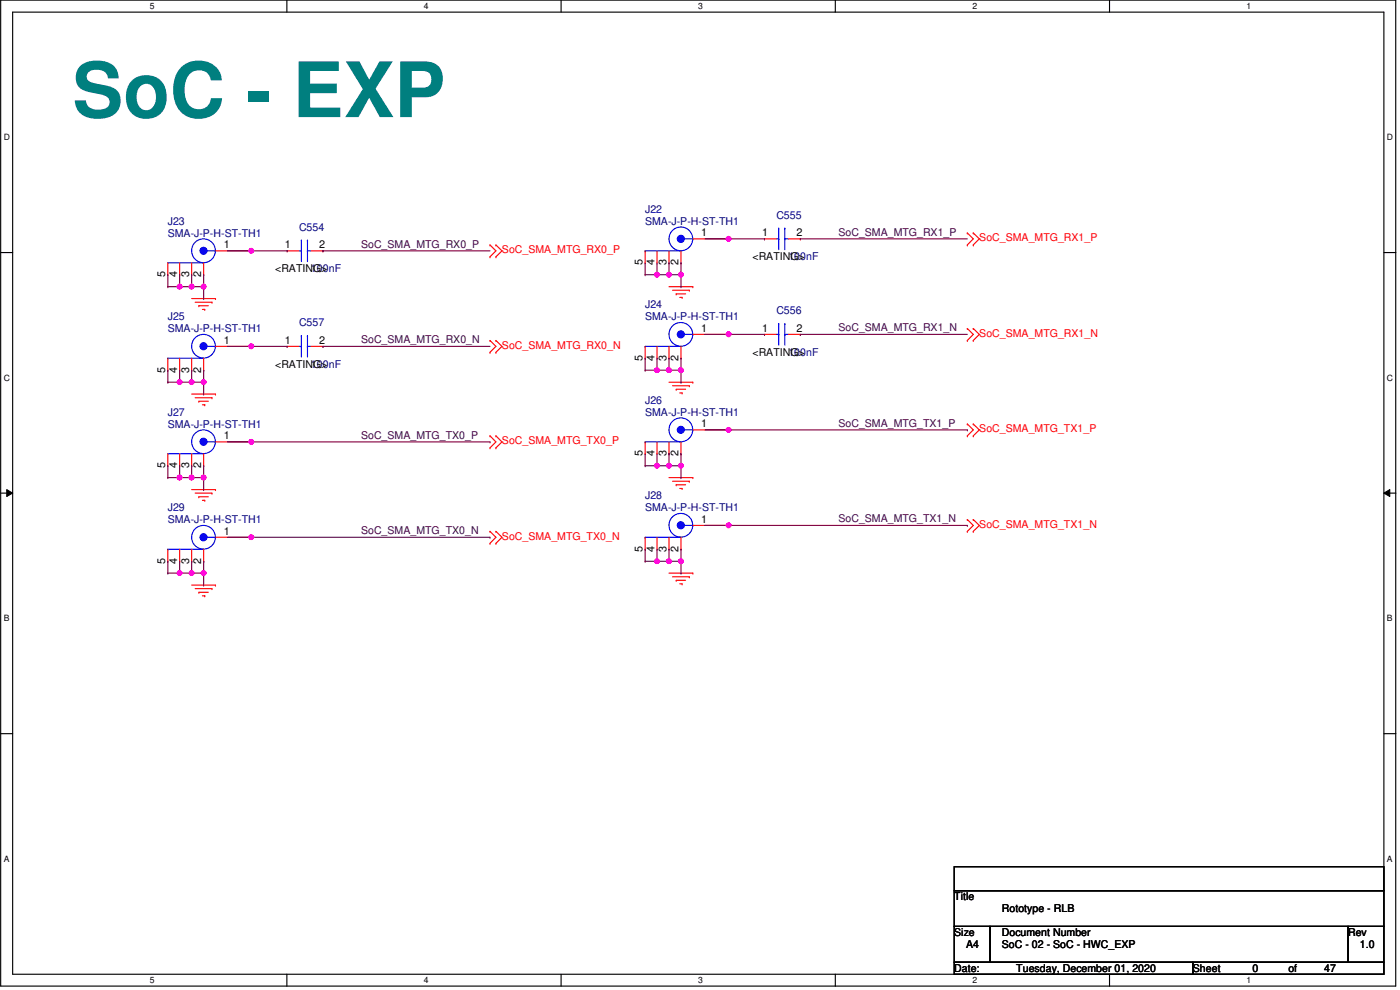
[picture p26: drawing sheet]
<svg xmlns="http://www.w3.org/2000/svg" width="420mm" height="297mm" viewBox="0 0 420 297" stroke-linecap="round" stroke-linejoin="round" font-family="sans-serif">
<defs><g id="words">
<text font-size="22.9" fill="#007f7f" x="21.7" y="35.1">SoC - EXP</text>
<g font-size="3.2" fill="#00007f">
<text x="193.6" y="63.8">J22</text>
<text x="233" y="65.6">C555</text>
<text x="50.4" y="67.4">J23</text>
<text x="50.4" y="71">SMA-J-P-H-ST-TH1</text>
<text x="89.7" y="69.2">C554</text>
<text x="193.6" y="67.4">SMA-J-P-H-ST-TH1</text>
<text x="93.3" y="81.7">100nF</text>
<text x="236.6" y="78.1">100nF</text>
<text x="193.6" y="92.5">J24</text>
<text x="233" y="94.3">C556</text>
<text x="50.4" y="96.1">J25</text>
<text x="50.4" y="99.7">SMA-J-P-H-ST-TH1</text>
<text x="89.7" y="97.8">C557</text>
<text x="193.6" y="96.1">SMA-J-P-H-ST-TH1</text>
<text x="236.6" y="106.8">100nF</text>
<text x="93.3" y="110.4">100nF</text>
<text x="50.4" y="124.7">J27</text>
<text x="193.6" y="121.1">J26</text>
<text x="193.6" y="124.7">SMA-J-P-H-ST-TH1</text>
<text x="50.4" y="128.3">SMA-J-P-H-ST-TH1</text>
<text x="193.6" y="149.8">J28</text>
<text x="50.4" y="153.4">J29</text>
<text x="193.6" y="153.4">SMA-J-P-H-ST-TH1</text>
<text x="50.4" y="156.9">SMA-J-P-H-ST-TH1</text>
</g>
<g font-size="3.2">
<text x="210.4" y="70.9">1</text>
<text x="228.7" y="70.9">1</text>
<text x="239.1" y="70.9">2</text>
<text x="67.2" y="74.5">1</text>
<text x="85.5" y="74.5">1</text>
<text x="95.8" y="74.5">2</text>
<text x="49.6" y="83.2" transform="rotate(-90 49.6 83.2)">5</text>
<text x="53.2" y="83.2" transform="rotate(-90 53.2 83.2)">4</text>
<text x="56.8" y="83.2" transform="rotate(-90 56.8 83.2)">3</text>
<text x="60.4" y="83.2" transform="rotate(-90 60.4 83.2)">2</text>
<text x="82.6" y="81.7">&lt;RATING&gt;</text>
<text x="192.9" y="79.6" transform="rotate(-90 192.9 79.6)">5</text>
<text x="196.4" y="79.6" transform="rotate(-90 196.4 79.6)">4</text>
<text x="200" y="79.6" transform="rotate(-90 200 79.6)">3</text>
<text x="203.6" y="79.6" transform="rotate(-90 203.6 79.6)">2</text>
<text x="225.8" y="78.1">&lt;RATING&gt;</text>
<text x="210.4" y="99.6">1</text>
<text x="228.7" y="99.6">1</text>
<text x="239.1" y="99.6">2</text>
<text x="67.2" y="103.2">1</text>
<text x="85.5" y="103.2">1</text>
<text x="95.8" y="103.2">2</text>
<text x="225.8" y="106.8">&lt;RATING&gt;</text>
<text x="49.6" y="111.8" transform="rotate(-90 49.6 111.8)">5</text>
<text x="53.2" y="111.8" transform="rotate(-90 53.2 111.8)">4</text>
<text x="56.8" y="111.8" transform="rotate(-90 56.8 111.8)">3</text>
<text x="60.4" y="111.8" transform="rotate(-90 60.4 111.8)">2</text>
<text x="82.6" y="110.4">&lt;RATING&gt;</text>
<text x="192.9" y="108.2" transform="rotate(-90 192.9 108.2)">5</text>
<text x="196.4" y="108.2" transform="rotate(-90 196.4 108.2)">4</text>
<text x="200" y="108.2" transform="rotate(-90 200 108.2)">3</text>
<text x="203.6" y="108.2" transform="rotate(-90 203.6 108.2)">2</text>
<text x="67.2" y="131.8">1</text>
<text x="210.4" y="128.2">1</text>
<text x="192.9" y="136.9" transform="rotate(-90 192.9 136.9)">5</text>
<text x="196.4" y="136.9" transform="rotate(-90 196.4 136.9)">4</text>
<text x="200" y="136.9" transform="rotate(-90 200 136.9)">3</text>
<text x="203.6" y="136.9" transform="rotate(-90 203.6 136.9)">2</text>
<text x="49.6" y="140.5" transform="rotate(-90 49.6 140.5)">5</text>
<text x="53.2" y="140.5" transform="rotate(-90 53.2 140.5)">4</text>
<text x="56.8" y="140.5" transform="rotate(-90 56.8 140.5)">3</text>
<text x="60.4" y="140.5" transform="rotate(-90 60.4 140.5)">2</text>
<text x="67.2" y="160.4">1</text>
<text x="210.4" y="156.9">1</text>
<text x="192.9" y="165.5" transform="rotate(-90 192.9 165.5)">5</text>
<text x="196.4" y="165.5" transform="rotate(-90 196.4 165.5)">4</text>
<text x="200" y="165.5" transform="rotate(-90 200 165.5)">3</text>
<text x="203.6" y="165.5" transform="rotate(-90 203.6 165.5)">2</text>
<text x="49.6" y="169.1" transform="rotate(-90 49.6 169.1)">5</text>
<text x="53.2" y="169.1" transform="rotate(-90 53.2 169.1)">4</text>
<text x="56.8" y="169.1" transform="rotate(-90 56.8 169.1)">3</text>
<text x="60.4" y="169.1" transform="rotate(-90 60.4 169.1)">2</text>
<text x="286.4" y="270.1">Title</text>
<text x="300.7" y="273.7">Rototype - RLB</text>
<text x="286.4" y="280.8">Size</text>
<text x="300.7" y="280.8">Document Number</text>
<text x="404.6" y="280.8">Rev</text>
<text x="290" y="284.4">A4</text>
<text x="300.7" y="284.4">SoC - 02 - SoC - HWC_EXP</text>
<text x="408.1" y="284.4">1.0</text>
<text x="286.4" y="291.6">Date:</text>
<text x="305" y="291.6">Tuesday, December 01, 2020</text>
<text x="358" y="291.6">Sheet</text>
<text x="375.9" y="291.6">0</text>
<text x="386.7" y="291.6">of</text>
<text x="397.4" y="291.6">47</text>
</g>
<g font-size="3.2" fill="#400040">
<text x="251.6" y="70.7">SoC_SMA_MTG_RX1_P</text>
<text x="108.4" y="74.3">SoC_SMA_MTG_RX0_P</text>
<text x="251.6" y="99.4">SoC_SMA_MTG_RX1_N</text>
<text x="108.4" y="103">SoC_SMA_MTG_RX0_N</text>
<text x="108.4" y="131.7">SoC_SMA_MTG_TX0_P</text>
<text x="251.6" y="128.1">SoC_SMA_MTG_TX1_P</text>
<text x="108.4" y="160.3">SoC_SMA_MTG_TX0_N</text>
<text x="251.6" y="156.7">SoC_SMA_MTG_TX1_N</text>
</g>
<g font-size="3.2" fill="#f00">
<text x="150.7" y="76">SoC_SMA_MTG_RX0_P</text>
<text x="293.9" y="72.4">SoC_SMA_MTG_RX1_P</text>
<text x="293.9" y="101">SoC_SMA_MTG_RX1_N</text>
<text x="150.7" y="104.6">SoC_SMA_MTG_RX0_N</text>
<text x="293.9" y="129.7">SoC_SMA_MTG_TX1_P</text>
<text x="150.7" y="133.3">SoC_SMA_MTG_TX0_P</text>
<text x="150.7" y="162">SoC_SMA_MTG_TX0_N</text>
<text x="293.9" y="158.4">SoC_SMA_MTG_TX1_N</text>
</g>
<g font-size="2.6">
<text x="44.9" y="2.8">5</text>
<text x="127.2" y="2.8">4</text>
<text x="209.5" y="2.8">3</text>
<text x="291.8" y="2.8">2</text>
<text x="374.1" y="2.8">1</text>
<text x="1.1" y="42">D</text>
<text x="416.3" y="42">D</text>
<text x="1.1" y="114.2">C</text>
<text x="416.3" y="114.2">C</text>
<text x="1.1" y="186.4">B</text>
<text x="416.3" y="186.4">B</text>
<text x="1.1" y="258.5">A</text>
<text x="416.3" y="258.5">A</text>
<text x="44.9" y="295">5</text>
<text x="127.2" y="295">4</text>
<text x="209.5" y="295">3</text>
<text x="291.8" y="295">2</text>
<text x="374.1" y="295">1</text>
</g>
</g></defs>
<path d="M.2 0h418.7v295.9h-418.7zM3.8 3.6h411.5v288.7h-411.5z" fill="none" stroke="#000" stroke-width=".34"/>
<g fill="#fff">
<path d="M44.9 .4h1.5v2.9h-1.5z"/>
<path d="M44.9 292.7h1.5v2.9h-1.5z"/>
</g>
<path d="M86.1 0v3.6M86.1 292.3v3.6" fill="none" stroke="#000" stroke-width=".34"/>
<g fill="#fff">
<path d="M127.2 .4h1.5v2.9h-1.5z"/>
<path d="M127.2 292.7h1.5v2.9h-1.5z"/>
</g>
<path d="M168.4 0v3.6M168.4 292.3v3.6" fill="none" stroke="#000" stroke-width=".34"/>
<g fill="#fff">
<path d="M209.5 .4h1.5v2.9h-1.5z"/>
<path d="M209.5 292.7h1.5v2.9h-1.5z"/>
</g>
<path d="M250.7 0v3.6M250.7 292.3v3.6" fill="none" stroke="#000" stroke-width=".34"/>
<g fill="#fff">
<path d="M291.8 .4h1.5v2.9h-1.5z"/>
<path d="M291.8 292.7h1.5v2.9h-1.5z"/>
</g>
<path d="M333 0v3.6M333 292.3v3.6" fill="none" stroke="#000" stroke-width=".34"/>
<g fill="#fff">
<path d="M374.1 .4h1.5v2.9h-1.5z"/>
<path d="M374.1 292.7h1.5v2.9h-1.5z"/>
<path d="M1.1 39.7h1.9v2.9h-1.9z"/>
<path d="M416.3 39.7h1.8v2.9h-1.8z"/>
<path d="M1.1 111.8h1.9v2.9h-1.9z"/>
<path d="M416.3 111.8h1.8v2.9h-1.8z"/>
</g>
<path d="M.2 75.8h3.6M415.3 75.8h3.6" fill="none" stroke="#000" stroke-width=".34"/>
<g fill="#fff">
<path d="M1.1 184h1.8v2.9h-1.8z"/>
<path d="M416.3 184h1.7v2.9h-1.7z"/>
</g>
<path d="M.2 148h3.6M415.3 148h3.6" fill="none" stroke="#000" stroke-width=".34"/>
<path d="M2 146.9l1.8 1.1-1.8 1zM415.3 148l1.8-1.1v2.1z" fill="#000"/>
<path d="M2 146.9l1.8 1.1-1.8 1zM415.3 148l1.8-1.1v2.1z" fill="none" stroke="#000" stroke-width=".3"/>
<g fill="#fff">
<path d="M1.1 256.2h1.8v2.9h-1.8z"/>
<path d="M416.3 256.2h1.7v2.9h-1.7z"/>
</g>
<path d="M.2 220.1h3.6M415.3 220.1h3.6" fill="none" stroke="#000" stroke-width=".34"/>
<path d="M200.8 86h7.1" fill="none" stroke="#f00" stroke-width=".34"/>
<circle cx="207.9" cy="86" r=".17" fill="#f00"/>
<path d="M201.8 87.1h5.1" fill="none" stroke="#f00" stroke-width=".34"/>
<circle cx="206.9" cy="87.1" r=".17" fill="#f00"/>
<path d="M202.9 88.2h2.9" fill="none" stroke="#f00" stroke-width=".34"/>
<circle cx="202.9" cy="88.2" r=".17" fill="#f00"/>
<path d="M204 89.2h.7" fill="none" stroke="#f00" stroke-width=".34"/>
<circle cx="204.7" cy="89.2" r=".17" fill="#f00"/>
<path d="M57.5 89.6h7.2" fill="none" stroke="#f00" stroke-width=".34"/>
<circle cx="64.7" cy="89.6" r=".17" fill="#f00"/>
<path d="M58.6 90.7h5" fill="none" stroke="#f00" stroke-width=".34"/>
<circle cx="63.6" cy="90.7" r=".17" fill="#f00"/>
<path d="M59.7 91.7h2.8" fill="none" stroke="#f00" stroke-width=".34"/>
<circle cx="59.7" cy="91.7" r=".17" fill="#f00"/>
<path d="M60.7 92.8h.8" fill="none" stroke="#f00" stroke-width=".34"/>
<circle cx="61.5" cy="92.8" r=".17" fill="#f00"/>
<path d="M57.5 118.2h7.2" fill="none" stroke="#f00" stroke-width=".34"/>
<circle cx="64.7" cy="118.2" r=".17" fill="#f00"/>
<path d="M58.6 119.3h5" fill="none" stroke="#f00" stroke-width=".34"/>
<circle cx="63.6" cy="119.3" r=".17" fill="#f00"/>
<path d="M59.7 120.4h2.8" fill="none" stroke="#f00" stroke-width=".34"/>
<circle cx="59.7" cy="120.4" r=".17" fill="#f00"/>
<path d="M60.7 121.5h.8" fill="none" stroke="#f00" stroke-width=".34"/>
<circle cx="61.5" cy="121.5" r=".17" fill="#f00"/>
<path d="M200.8 114.7h7.1" fill="none" stroke="#f00" stroke-width=".34"/>
<circle cx="207.9" cy="114.7" r=".17" fill="#f00"/>
<path d="M201.8 115.7h5.1" fill="none" stroke="#f00" stroke-width=".34"/>
<circle cx="206.9" cy="115.7" r=".17" fill="#f00"/>
<path d="M202.9 116.8h2.9" fill="none" stroke="#f00" stroke-width=".34"/>
<circle cx="202.9" cy="116.8" r=".17" fill="#f00"/>
<path d="M204 117.9h.7" fill="none" stroke="#f00" stroke-width=".34"/>
<circle cx="204.7" cy="117.9" r=".17" fill="#f00"/>
<path d="M200.8 143.3h7.1" fill="none" stroke="#f00" stroke-width=".34"/>
<circle cx="207.9" cy="143.3" r=".17" fill="#f00"/>
<path d="M201.8 144.4h5.1" fill="none" stroke="#f00" stroke-width=".34"/>
<circle cx="206.9" cy="144.4" r=".17" fill="#f00"/>
<path d="M202.9 145.5h2.9" fill="none" stroke="#f00" stroke-width=".34"/>
<circle cx="202.9" cy="145.5" r=".17" fill="#f00"/>
<path d="M204 146.6h.7" fill="none" stroke="#f00" stroke-width=".34"/>
<circle cx="204.7" cy="146.6" r=".17" fill="#f00"/>
<path d="M57.5 146.9h7.2" fill="none" stroke="#f00" stroke-width=".34"/>
<circle cx="64.7" cy="146.9" r=".17" fill="#f00"/>
<path d="M58.6 148h5" fill="none" stroke="#f00" stroke-width=".34"/>
<circle cx="63.6" cy="148" r=".17" fill="#f00"/>
<path d="M59.7 149.1h2.8" fill="none" stroke="#f00" stroke-width=".34"/>
<circle cx="59.7" cy="149.1" r=".17" fill="#f00"/>
<path d="M60.7 150.1h.8" fill="none" stroke="#f00" stroke-width=".34"/>
<circle cx="61.5" cy="150.1" r=".17" fill="#f00"/>
<path d="M57.5 175.6h7.2" fill="none" stroke="#f00" stroke-width=".34"/>
<circle cx="64.7" cy="175.6" r=".17" fill="#f00"/>
<path d="M58.6 176.6h5" fill="none" stroke="#f00" stroke-width=".34"/>
<circle cx="63.6" cy="176.6" r=".17" fill="#f00"/>
<path d="M59.7 177.7h2.8" fill="none" stroke="#f00" stroke-width=".34"/>
<circle cx="59.7" cy="177.7" r=".17" fill="#f00"/>
<path d="M60.7 178.8h.8" fill="none" stroke="#f00" stroke-width=".34"/>
<circle cx="61.5" cy="178.8" r=".17" fill="#f00"/>
<path d="M200.8 172h7.1" fill="none" stroke="#f00" stroke-width=".34"/>
<circle cx="207.9" cy="172" r=".17" fill="#f00"/>
<path d="M201.8 173.1h5.1" fill="none" stroke="#f00" stroke-width=".34"/>
<circle cx="206.9" cy="173.1" r=".17" fill="#f00"/>
<path d="M202.9 174.1h2.9" fill="none" stroke="#f00" stroke-width=".34"/>
<circle cx="202.9" cy="174.1" r=".17" fill="#f00"/>
<path d="M204 175.2h.7" fill="none" stroke="#f00" stroke-width=".34"/>
<circle cx="204.7" cy="175.2" r=".17" fill="#f00"/>
<path d="M150.7 75.3l-1.9 1.7" fill="none" stroke="#f00" stroke-width=".34"/>
<circle cx="148.8" cy="77" r=".17" fill="#f00"/>
<path d="M148.8 73.5l1.9 1.8" fill="none" stroke="#f00" stroke-width=".34"/>
<circle cx="148.8" cy="73.5" r=".17" fill="#f00"/>
<path d="M148.8 75.3l-1.7 1.7" fill="none" stroke="#f00" stroke-width=".34"/>
<circle cx="147.1" cy="77" r=".17" fill="#f00"/>
<path d="M147.1 73.5l1.7 1.8" fill="none" stroke="#f00" stroke-width=".34"/>
<circle cx="147.1" cy="73.5" r=".17" fill="#f00"/>
<path d="M150.7 103.9l-1.9 1.8" fill="none" stroke="#f00" stroke-width=".34"/>
<circle cx="148.8" cy="105.7" r=".17" fill="#f00"/>
<path d="M148.8 102.2l1.9 1.7" fill="none" stroke="#f00" stroke-width=".34"/>
<circle cx="148.8" cy="102.2" r=".17" fill="#f00"/>
<path d="M148.8 103.9l-1.7 1.8" fill="none" stroke="#f00" stroke-width=".34"/>
<circle cx="147.1" cy="105.7" r=".17" fill="#f00"/>
<path d="M147.1 102.2l1.7 1.7" fill="none" stroke="#f00" stroke-width=".34"/>
<circle cx="147.1" cy="102.2" r=".17" fill="#f00"/>
<path d="M150.7 132.6l-1.9 1.8" fill="none" stroke="#f00" stroke-width=".34"/>
<circle cx="148.8" cy="134.4" r=".17" fill="#f00"/>
<path d="M148.8 130.8l1.9 1.8" fill="none" stroke="#f00" stroke-width=".34"/>
<circle cx="148.8" cy="130.8" r=".17" fill="#f00"/>
<path d="M148.8 132.6l-1.7 1.8" fill="none" stroke="#f00" stroke-width=".34"/>
<circle cx="147.1" cy="134.4" r=".17" fill="#f00"/>
<path d="M147.1 130.8l1.7 1.8" fill="none" stroke="#f00" stroke-width=".34"/>
<circle cx="147.1" cy="130.8" r=".17" fill="#f00"/>
<path d="M150.7 161.2l-1.9 1.8" fill="none" stroke="#f00" stroke-width=".34"/>
<circle cx="148.8" cy="163" r=".17" fill="#f00"/>
<path d="M148.8 159.4l1.9 1.8" fill="none" stroke="#f00" stroke-width=".34"/>
<circle cx="148.8" cy="159.4" r=".17" fill="#f00"/>
<path d="M148.8 161.2l-1.7 1.8" fill="none" stroke="#f00" stroke-width=".34"/>
<circle cx="147.1" cy="163" r=".17" fill="#f00"/>
<path d="M147.1 159.4l1.7 1.8" fill="none" stroke="#f00" stroke-width=".34"/>
<circle cx="147.1" cy="159.4" r=".17" fill="#f00"/>
<path d="M293.9 71.7l-1.8 1.8" fill="none" stroke="#f00" stroke-width=".34"/>
<circle cx="292.1" cy="73.5" r=".17" fill="#f00"/>
<path d="M292.1 69.9l1.8 1.8" fill="none" stroke="#f00" stroke-width=".34"/>
<circle cx="292.1" cy="69.9" r=".17" fill="#f00"/>
<path d="M292.1 71.7l-1.8 1.8" fill="none" stroke="#f00" stroke-width=".34"/>
<circle cx="290.3" cy="73.5" r=".17" fill="#f00"/>
<path d="M290.3 69.9l1.8 1.8" fill="none" stroke="#f00" stroke-width=".34"/>
<circle cx="290.3" cy="69.9" r=".17" fill="#f00"/>
<path d="M293.9 100.3l-1.8 1.9" fill="none" stroke="#f00" stroke-width=".34"/>
<circle cx="292.1" cy="102.2" r=".17" fill="#f00"/>
<path d="M292.1 98.6l1.8 1.7" fill="none" stroke="#f00" stroke-width=".34"/>
<circle cx="292.1" cy="98.6" r=".17" fill="#f00"/>
<path d="M292.1 100.3l-1.8 1.9" fill="none" stroke="#f00" stroke-width=".34"/>
<circle cx="290.3" cy="102.2" r=".17" fill="#f00"/>
<path d="M290.3 98.6l1.8 1.7" fill="none" stroke="#f00" stroke-width=".34"/>
<circle cx="290.3" cy="98.6" r=".17" fill="#f00"/>
<path d="M293.9 129l-1.8 1.8" fill="none" stroke="#f00" stroke-width=".34"/>
<circle cx="292.1" cy="130.8" r=".17" fill="#f00"/>
<path d="M292.1 127.2l1.8 1.8" fill="none" stroke="#f00" stroke-width=".34"/>
<circle cx="292.1" cy="127.2" r=".17" fill="#f00"/>
<path d="M292.1 129l-1.8 1.8" fill="none" stroke="#f00" stroke-width=".34"/>
<circle cx="290.3" cy="130.8" r=".17" fill="#f00"/>
<path d="M290.3 127.2l1.8 1.8" fill="none" stroke="#f00" stroke-width=".34"/>
<circle cx="290.3" cy="127.2" r=".17" fill="#f00"/>
<path d="M293.9 157.6l-1.8 1.8" fill="none" stroke="#f00" stroke-width=".34"/>
<circle cx="292.1" cy="159.4" r=".17" fill="#f00"/>
<path d="M292.1 155.9l1.8 1.7" fill="none" stroke="#f00" stroke-width=".34"/>
<circle cx="292.1" cy="155.9" r=".17" fill="#f00"/>
<path d="M292.1 157.6l-1.8 1.8" fill="none" stroke="#f00" stroke-width=".34"/>
<circle cx="290.3" cy="159.4" r=".17" fill="#f00"/>
<path d="M290.3 155.9l1.8 1.7" fill="none" stroke="#f00" stroke-width=".34"/>
<circle cx="290.3" cy="155.9" r=".17" fill="#f00"/>
<path d="M286.4 260.1h128.9v7.2h-128.9zM286.4 267.3h128.9v10.7h-128.9zM286.4 278h10.7v10.7h-10.7zM297.1 278h107.5v10.7h-107.5zM404.6 278h10.7v10.7h-10.7zM286.4 288.7h71.6v3.6h-71.6zM358 288.7h57.3v3.6h-57.3z" fill="none" stroke="#000" stroke-width=".34"/>
<path d="M204.4 71.7h3.5" fill="none" stroke="#00f" stroke-width=".34"/>
<circle cx="207.9" cy="71.7" r=".17" fill="#00f"/>
<path d="M193.6 75.3h10.8" fill="none" stroke="#00f" stroke-width=".34"/>
<circle cx="193.6" cy="75.3" r=".17" fill="#00f"/>
<circle cx="204.3" cy="71.7" r="3.6" fill="none" stroke="#00f" stroke-width=".34"/>
<circle cx="204.3" cy="71.7" r="1.06" fill="#00f"/>
<circle cx="204.3" cy="71.7" r="1.06" fill="none" stroke="#00f" stroke-width=".34"/>
<path d="M207.9 71.7h10.8" fill="none" stroke="#f00" stroke-width=".34"/>
<circle cx="218.7" cy="71.7" r=".17" fill="#f00"/>
<path d="M204.4 75.3v3.6" fill="none" stroke="#f00" stroke-width=".34"/>
<circle cx="204.4" cy="78.9" r=".17" fill="#f00"/>
<path d="M200.8 75.3v3.6" fill="none" stroke="#f00" stroke-width=".34"/>
<circle cx="200.8" cy="78.9" r=".17" fill="#f00"/>
<path d="M197.2 75.3v3.6" fill="none" stroke="#f00" stroke-width=".34"/>
<circle cx="197.2" cy="78.9" r=".17" fill="#f00"/>
<path d="M193.6 75.3v3.6" fill="none" stroke="#f00" stroke-width=".34"/>
<circle cx="193.6" cy="78.9" r=".17" fill="#f00"/>
<path d="M89.7 75.3h.8" fill="none" stroke="#00f" stroke-width=".34"/>
<circle cx="90.5" cy="75.3" r=".17" fill="#00f"/>
<path d="M92.3 72.1v6.4" fill="none" stroke="#00f" stroke-width=".34"/>
<circle cx="92.3" cy="72.1" r=".17" fill="#00f"/>
<path d="M90.5 72.1v6.4" fill="none" stroke="#00f" stroke-width=".34"/>
<circle cx="90.5" cy="72.1" r=".17" fill="#00f"/>
<path d="M92.3 75.3h1" fill="none" stroke="#00f" stroke-width=".34"/>
<circle cx="92.3" cy="75.3" r=".17" fill="#00f"/>
<path d="M86.2 75.3h3.5" fill="none" stroke="#f00" stroke-width=".34"/>
<circle cx="86.2" cy="75.3" r=".17" fill="#f00"/>
<path d="M93.3 75.3h3.6" fill="none" stroke="#f00" stroke-width=".34"/>
<circle cx="96.9" cy="75.3" r=".17" fill="#f00"/>
<path d="M89.7 103.9h.8" fill="none" stroke="#00f" stroke-width=".34"/>
<circle cx="90.5" cy="103.9" r=".17" fill="#00f"/>
<path d="M92.3 100.7v6.4" fill="none" stroke="#00f" stroke-width=".34"/>
<circle cx="92.3" cy="100.7" r=".17" fill="#00f"/>
<path d="M90.5 100.7v6.4" fill="none" stroke="#00f" stroke-width=".34"/>
<circle cx="90.5" cy="100.7" r=".17" fill="#00f"/>
<path d="M92.3 103.9h1" fill="none" stroke="#00f" stroke-width=".34"/>
<circle cx="92.3" cy="103.9" r=".17" fill="#00f"/>
<path d="M86.2 103.9h3.5" fill="none" stroke="#f00" stroke-width=".34"/>
<circle cx="86.2" cy="103.9" r=".17" fill="#f00"/>
<path d="M93.3 103.9h3.6" fill="none" stroke="#f00" stroke-width=".34"/>
<circle cx="96.9" cy="103.9" r=".17" fill="#f00"/>
<path d="M61.1 103.9h3.6" fill="none" stroke="#00f" stroke-width=".34"/>
<circle cx="64.7" cy="103.9" r=".17" fill="#00f"/>
<path d="M50.4 107.5h10.7" fill="none" stroke="#00f" stroke-width=".34"/>
<circle cx="50.4" cy="107.5" r=".17" fill="#00f"/>
<circle cx="61.1" cy="103.9" r="3.6" fill="none" stroke="#00f" stroke-width=".34"/>
<circle cx="61.1" cy="103.9" r="1.06" fill="#00f"/>
<circle cx="61.1" cy="103.9" r="1.06" fill="none" stroke="#00f" stroke-width=".34"/>
<path d="M64.7 103.9h10.7" fill="none" stroke="#f00" stroke-width=".34"/>
<circle cx="75.4" cy="103.9" r=".17" fill="#f00"/>
<path d="M61.1 107.5v3.6" fill="none" stroke="#f00" stroke-width=".34"/>
<circle cx="61.1" cy="111.1" r=".17" fill="#f00"/>
<path d="M57.5 107.5v3.6" fill="none" stroke="#f00" stroke-width=".34"/>
<circle cx="57.5" cy="111.1" r=".17" fill="#f00"/>
<path d="M53.9 107.5v3.6" fill="none" stroke="#f00" stroke-width=".34"/>
<circle cx="53.9" cy="111.1" r=".17" fill="#f00"/>
<path d="M50.4 107.5v3.6" fill="none" stroke="#f00" stroke-width=".34"/>
<circle cx="50.4" cy="111.1" r=".17" fill="#f00"/>
<path d="M61.1 132.6h3.6" fill="none" stroke="#00f" stroke-width=".34"/>
<circle cx="64.7" cy="132.6" r=".17" fill="#00f"/>
<path d="M50.4 136.1h10.7" fill="none" stroke="#00f" stroke-width=".34"/>
<circle cx="50.4" cy="136.1" r=".17" fill="#00f"/>
<circle cx="61.1" cy="132.5" r="3.6" fill="none" stroke="#00f" stroke-width=".34"/>
<circle cx="61.1" cy="132.5" r="1.06" fill="#00f"/>
<circle cx="61.1" cy="132.5" r="1.06" fill="none" stroke="#00f" stroke-width=".34"/>
<path d="M64.7 132.6h10.7" fill="none" stroke="#f00" stroke-width=".34"/>
<circle cx="75.4" cy="132.6" r=".17" fill="#f00"/>
<path d="M61.1 136.1v3.6" fill="none" stroke="#f00" stroke-width=".34"/>
<circle cx="61.1" cy="139.7" r=".17" fill="#f00"/>
<path d="M57.5 136.1v3.6" fill="none" stroke="#f00" stroke-width=".34"/>
<circle cx="57.5" cy="139.7" r=".17" fill="#f00"/>
<path d="M53.9 136.1v3.6" fill="none" stroke="#f00" stroke-width=".34"/>
<circle cx="53.9" cy="139.7" r=".17" fill="#f00"/>
<path d="M50.4 136.1v3.6" fill="none" stroke="#f00" stroke-width=".34"/>
<circle cx="50.4" cy="139.7" r=".17" fill="#f00"/>
<path d="M204.4 129h3.5" fill="none" stroke="#00f" stroke-width=".34"/>
<circle cx="207.9" cy="129" r=".17" fill="#00f"/>
<path d="M193.6 132.6h10.8" fill="none" stroke="#00f" stroke-width=".34"/>
<circle cx="193.6" cy="132.6" r=".17" fill="#00f"/>
<circle cx="204.3" cy="129" r="3.6" fill="none" stroke="#00f" stroke-width=".34"/>
<circle cx="204.3" cy="129" r="1.05" fill="#00f"/>
<circle cx="204.3" cy="129" r="1.05" fill="none" stroke="#00f" stroke-width=".34"/>
<path d="M207.9 129h10.8" fill="none" stroke="#f00" stroke-width=".34"/>
<circle cx="218.7" cy="129" r=".17" fill="#f00"/>
<path d="M204.4 132.6v3.5" fill="none" stroke="#f00" stroke-width=".34"/>
<circle cx="204.4" cy="136.1" r=".17" fill="#f00"/>
<path d="M200.8 132.6v3.5" fill="none" stroke="#f00" stroke-width=".34"/>
<circle cx="200.8" cy="136.1" r=".17" fill="#f00"/>
<path d="M197.2 132.6v3.5" fill="none" stroke="#f00" stroke-width=".34"/>
<circle cx="197.2" cy="136.1" r=".17" fill="#f00"/>
<path d="M193.6 132.6v3.5" fill="none" stroke="#f00" stroke-width=".34"/>
<circle cx="193.6" cy="136.1" r=".17" fill="#f00"/>
<path d="M61.1 161.2h3.6" fill="none" stroke="#00f" stroke-width=".34"/>
<circle cx="64.7" cy="161.2" r=".17" fill="#00f"/>
<path d="M50.4 164.8h10.7" fill="none" stroke="#00f" stroke-width=".34"/>
<circle cx="50.4" cy="164.8" r=".17" fill="#00f"/>
<circle cx="61.1" cy="161.2" r="3.6" fill="none" stroke="#00f" stroke-width=".34"/>
<circle cx="61.1" cy="161.2" r="1.06" fill="#00f"/>
<circle cx="61.1" cy="161.2" r="1.06" fill="none" stroke="#00f" stroke-width=".34"/>
<path d="M64.7 161.2h10.7" fill="none" stroke="#f00" stroke-width=".34"/>
<circle cx="75.4" cy="161.2" r=".17" fill="#f00"/>
<path d="M61.1 164.8v3.6" fill="none" stroke="#f00" stroke-width=".34"/>
<circle cx="61.1" cy="168.4" r=".17" fill="#f00"/>
<path d="M57.5 164.8v3.6" fill="none" stroke="#f00" stroke-width=".34"/>
<circle cx="57.5" cy="168.4" r=".17" fill="#f00"/>
<path d="M53.9 164.8v3.6" fill="none" stroke="#f00" stroke-width=".34"/>
<circle cx="53.9" cy="168.4" r=".17" fill="#f00"/>
<path d="M50.4 164.8v3.6" fill="none" stroke="#f00" stroke-width=".34"/>
<circle cx="50.4" cy="168.4" r=".17" fill="#f00"/>
<path d="M204.4 157.6h3.5" fill="none" stroke="#00f" stroke-width=".34"/>
<circle cx="207.9" cy="157.6" r=".17" fill="#00f"/>
<path d="M193.6 161.2h10.8" fill="none" stroke="#00f" stroke-width=".34"/>
<circle cx="193.6" cy="161.2" r=".17" fill="#00f"/>
<circle cx="204.3" cy="157.6" r="3.6" fill="none" stroke="#00f" stroke-width=".34"/>
<circle cx="204.3" cy="157.6" r="1.06" fill="#00f"/>
<circle cx="204.3" cy="157.6" r="1.06" fill="none" stroke="#00f" stroke-width=".34"/>
<path d="M207.9 157.6h10.8" fill="none" stroke="#f00" stroke-width=".34"/>
<circle cx="218.7" cy="157.6" r=".17" fill="#f00"/>
<path d="M204.4 161.2v3.6" fill="none" stroke="#f00" stroke-width=".34"/>
<circle cx="204.4" cy="164.8" r=".17" fill="#f00"/>
<path d="M200.8 161.2v3.6" fill="none" stroke="#f00" stroke-width=".34"/>
<circle cx="200.8" cy="164.8" r=".17" fill="#f00"/>
<path d="M197.2 161.2v3.6" fill="none" stroke="#f00" stroke-width=".34"/>
<circle cx="197.2" cy="164.8" r=".17" fill="#f00"/>
<path d="M193.6 161.2v3.6" fill="none" stroke="#f00" stroke-width=".34"/>
<circle cx="193.6" cy="164.8" r=".17" fill="#f00"/>
<path d="M204.4 100.3h3.5" fill="none" stroke="#00f" stroke-width=".34"/>
<circle cx="207.9" cy="100.3" r=".17" fill="#00f"/>
<path d="M193.6 103.9h10.8" fill="none" stroke="#00f" stroke-width=".34"/>
<circle cx="193.6" cy="103.9" r=".17" fill="#00f"/>
<circle cx="204.3" cy="100.3" r="3.6" fill="none" stroke="#00f" stroke-width=".34"/>
<circle cx="204.3" cy="100.3" r="1.06" fill="#00f"/>
<circle cx="204.3" cy="100.3" r="1.06" fill="none" stroke="#00f" stroke-width=".34"/>
<path d="M207.9 100.3h10.8" fill="none" stroke="#f00" stroke-width=".34"/>
<circle cx="218.7" cy="100.3" r=".17" fill="#f00"/>
<path d="M204.4 103.9v3.6" fill="none" stroke="#f00" stroke-width=".34"/>
<circle cx="204.4" cy="107.5" r=".17" fill="#f00"/>
<path d="M200.8 103.9v3.6" fill="none" stroke="#f00" stroke-width=".34"/>
<circle cx="200.8" cy="107.5" r=".17" fill="#f00"/>
<path d="M197.2 103.9v3.6" fill="none" stroke="#f00" stroke-width=".34"/>
<circle cx="197.2" cy="107.5" r=".17" fill="#f00"/>
<path d="M193.6 103.9v3.6" fill="none" stroke="#f00" stroke-width=".34"/>
<circle cx="193.6" cy="107.5" r=".17" fill="#f00"/>
<path d="M233 71.7h.7" fill="none" stroke="#00f" stroke-width=".34"/>
<circle cx="233.7" cy="71.7" r=".17" fill="#00f"/>
<path d="M235.5 68.5v6.4" fill="none" stroke="#00f" stroke-width=".34"/>
<circle cx="235.5" cy="68.5" r=".17" fill="#00f"/>
<path d="M233.7 68.5v6.4" fill="none" stroke="#00f" stroke-width=".34"/>
<circle cx="233.7" cy="68.5" r=".17" fill="#00f"/>
<path d="M235.5 71.7h1.1" fill="none" stroke="#00f" stroke-width=".34"/>
<circle cx="235.5" cy="71.7" r=".17" fill="#00f"/>
<path d="M229.4 71.7h3.6" fill="none" stroke="#f00" stroke-width=".34"/>
<circle cx="229.4" cy="71.7" r=".17" fill="#f00"/>
<path d="M236.6 71.7h3.6" fill="none" stroke="#f00" stroke-width=".34"/>
<circle cx="240.2" cy="71.7" r=".17" fill="#f00"/>
<path d="M233 100.3h.7" fill="none" stroke="#00f" stroke-width=".34"/>
<circle cx="233.7" cy="100.3" r=".17" fill="#00f"/>
<path d="M235.5 97.1v6.4" fill="none" stroke="#00f" stroke-width=".34"/>
<circle cx="235.5" cy="97.1" r=".17" fill="#00f"/>
<path d="M233.7 97.1v6.4" fill="none" stroke="#00f" stroke-width=".34"/>
<circle cx="233.7" cy="97.1" r=".17" fill="#00f"/>
<path d="M235.5 100.3h1.1" fill="none" stroke="#00f" stroke-width=".34"/>
<circle cx="235.5" cy="100.3" r=".17" fill="#00f"/>
<path d="M229.4 100.3h3.6" fill="none" stroke="#f00" stroke-width=".34"/>
<circle cx="229.4" cy="100.3" r=".17" fill="#f00"/>
<path d="M236.6 100.3h3.6" fill="none" stroke="#f00" stroke-width=".34"/>
<circle cx="240.2" cy="100.3" r=".17" fill="#f00"/>
<path d="M61.1 75.3h3.6" fill="none" stroke="#00f" stroke-width=".34"/>
<circle cx="64.7" cy="75.3" r=".17" fill="#00f"/>
<path d="M50.4 78.9h10.7" fill="none" stroke="#00f" stroke-width=".34"/>
<circle cx="50.4" cy="78.9" r=".17" fill="#00f"/>
<circle cx="61.1" cy="75.2" r="3.6" fill="none" stroke="#00f" stroke-width=".34"/>
<circle cx="61.1" cy="75.3" r="1.05" fill="#00f"/>
<circle cx="61.1" cy="75.3" r="1.05" fill="none" stroke="#00f" stroke-width=".34"/>
<path d="M64.7 75.3h10.7" fill="none" stroke="#f00" stroke-width=".34"/>
<circle cx="75.4" cy="75.3" r=".17" fill="#f00"/>
<path d="M61.1 78.9v3.5" fill="none" stroke="#f00" stroke-width=".34"/>
<circle cx="61.1" cy="82.4" r=".17" fill="#f00"/>
<path d="M57.5 78.9v3.5" fill="none" stroke="#f00" stroke-width=".34"/>
<circle cx="57.5" cy="82.4" r=".17" fill="#f00"/>
<path d="M53.9 78.9v3.5" fill="none" stroke="#f00" stroke-width=".34"/>
<circle cx="53.9" cy="82.4" r=".17" fill="#f00"/>
<path d="M50.4 78.9v3.5" fill="none" stroke="#f00" stroke-width=".34"/>
<circle cx="50.4" cy="82.4" r=".17" fill="#f00"/>
<path d="M68.3 75.3h7.1" fill="none" stroke="#7f0040" stroke-width=".34"/>
<circle cx="75.4" cy="75.3" r=".17" fill="#7f0040"/>
<path d="M68.3 103.9h7.1" fill="none" stroke="#7f0040" stroke-width=".34"/>
<circle cx="75.4" cy="103.9" r=".17" fill="#7f0040"/>
<path d="M96.9 75.3h50.2" fill="none" stroke="#7f0040" stroke-width=".34"/>
<circle cx="96.9" cy="75.3" r=".17" fill="#7f0040"/>
<path d="M96.9 103.9h50.2" fill="none" stroke="#7f0040" stroke-width=".34"/>
<circle cx="96.9" cy="103.9" r=".17" fill="#7f0040"/>
<path d="M68.3 132.6h7.1" fill="none" stroke="#7f0040" stroke-width=".34"/>
<circle cx="75.4" cy="132.6" r=".17" fill="#7f0040"/>
<path d="M68.3 161.2h7.1" fill="none" stroke="#7f0040" stroke-width=".34"/>
<circle cx="75.4" cy="161.2" r=".17" fill="#7f0040"/>
<path d="M211.5 71.7h7.2" fill="none" stroke="#7f0040" stroke-width=".34"/>
<circle cx="218.7" cy="71.7" r=".17" fill="#7f0040"/>
<circle cx="218.7" cy="71.6" r=".7" fill="#f0f"/>
<circle cx="218.7" cy="71.6" r=".7" fill="none" stroke="#f0f" stroke-width=".34"/>
<path d="M240.2 71.7h50.1" fill="none" stroke="#7f0040" stroke-width=".34"/>
<circle cx="240.2" cy="71.7" r=".17" fill="#7f0040"/>
<path d="M211.5 100.3h7.2" fill="none" stroke="#7f0040" stroke-width=".34"/>
<circle cx="218.7" cy="100.3" r=".17" fill="#7f0040"/>
<circle cx="218.7" cy="100.3" r=".7" fill="#f0f"/>
<circle cx="218.7" cy="100.3" r=".7" fill="none" stroke="#f0f" stroke-width=".34"/>
<path d="M240.2 100.3h50.1" fill="none" stroke="#7f0040" stroke-width=".34"/>
<circle cx="240.2" cy="100.3" r=".17" fill="#7f0040"/>
<path d="M211.5 129h7.2" fill="none" stroke="#7f0040" stroke-width=".34"/>
<circle cx="218.7" cy="129" r=".17" fill="#7f0040"/>
<circle cx="218.7" cy="129" r=".7" fill="#f0f"/>
<circle cx="218.7" cy="129" r=".7" fill="none" stroke="#f0f" stroke-width=".34"/>
<path d="M211.5 157.6h7.2" fill="none" stroke="#7f0040" stroke-width=".34"/>
<circle cx="218.7" cy="157.6" r=".17" fill="#7f0040"/>
<circle cx="218.7" cy="157.6" r=".7" fill="#f0f"/>
<circle cx="218.7" cy="157.6" r=".7" fill="none" stroke="#f0f" stroke-width=".34"/>
<path d="M75.4 75.3h10.8" fill="none" stroke="#7f0040" stroke-width=".34"/>
<circle cx="86.2" cy="75.3" r=".17" fill="#7f0040"/>
<circle cx="75.4" cy="75.2" r=".7" fill="#f0f"/>
<circle cx="75.4" cy="75.2" r=".7" fill="none" stroke="#f0f" stroke-width=".34"/>
<path d="M75.4 103.9h10.8" fill="none" stroke="#7f0040" stroke-width=".34"/>
<circle cx="86.2" cy="103.9" r=".17" fill="#7f0040"/>
<circle cx="75.4" cy="103.9" r=".7" fill="#f0f"/>
<circle cx="75.4" cy="103.9" r=".7" fill="none" stroke="#f0f" stroke-width=".34"/>
<path d="M75.4 132.6h71.7" fill="none" stroke="#7f0040" stroke-width=".34"/>
<circle cx="147.1" cy="132.6" r=".17" fill="#7f0040"/>
<circle cx="75.4" cy="132.6" r=".7" fill="#f0f"/>
<circle cx="75.4" cy="132.6" r=".7" fill="none" stroke="#f0f" stroke-width=".34"/>
<path d="M75.4 161.2h71.7" fill="none" stroke="#7f0040" stroke-width=".34"/>
<circle cx="147.1" cy="161.2" r=".17" fill="#7f0040"/>
<circle cx="75.4" cy="161.2" r=".7" fill="#f0f"/>
<circle cx="75.4" cy="161.2" r=".7" fill="none" stroke="#f0f" stroke-width=".34"/>
<path d="M218.7 71.7h10.7" fill="none" stroke="#7f0040" stroke-width=".34"/>
<circle cx="229.4" cy="71.7" r=".17" fill="#7f0040"/>
<path d="M218.7 100.3h10.7" fill="none" stroke="#7f0040" stroke-width=".34"/>
<circle cx="229.4" cy="100.3" r=".17" fill="#7f0040"/>
<path d="M218.7 129h71.6" fill="none" stroke="#7f0040" stroke-width=".34"/>
<circle cx="290.3" cy="129" r=".17" fill="#7f0040"/>
<path d="M218.7 157.6h71.6" fill="none" stroke="#7f0040" stroke-width=".34"/>
<circle cx="290.3" cy="157.6" r=".17" fill="#7f0040"/>
<path d="M197.2 78.9v3.5" fill="none" stroke="#7f0040" stroke-width=".34"/>
<circle cx="197.2" cy="82.4" r=".17" fill="#7f0040"/>
<path d="M197.2 82.4h3.6" fill="none" stroke="#7f0040" stroke-width=".34"/>
<circle cx="200.8" cy="82.4" r=".17" fill="#7f0040"/>
<circle cx="197.2" cy="82.4" r=".7" fill="#f0f"/>
<circle cx="197.2" cy="82.4" r=".7" fill="none" stroke="#f0f" stroke-width=".34"/>
<circle cx="200.8" cy="82.4" r=".7" fill="#f0f"/>
<circle cx="200.8" cy="82.4" r=".7" fill="none" stroke="#f0f" stroke-width=".34"/>
<path d="M204.4 82.4v3.6" fill="none" stroke="#7f0040" stroke-width=".34"/>
<circle cx="204.4" cy="86" r=".17" fill="#7f0040"/>
<path d="M204.4 78.9v3.5" fill="none" stroke="#7f0040" stroke-width=".34"/>
<circle cx="204.4" cy="78.9" r=".17" fill="#7f0040"/>
<circle cx="204.4" cy="82.4" r=".7" fill="#f0f"/>
<circle cx="204.4" cy="82.4" r=".7" fill="none" stroke="#f0f" stroke-width=".34"/>
<path d="M200.8 78.9v3.5" fill="none" stroke="#7f0040" stroke-width=".34"/>
<circle cx="200.8" cy="78.9" r=".17" fill="#7f0040"/>
<path d="M200.8 82.4h3.6" fill="none" stroke="#7f0040" stroke-width=".34"/>
<circle cx="204.4" cy="82.4" r=".17" fill="#7f0040"/>
<path d="M193.6 78.9v3.5" fill="none" stroke="#7f0040" stroke-width=".34"/>
<circle cx="193.6" cy="82.4" r=".17" fill="#7f0040"/>
<path d="M193.6 82.4h3.6" fill="none" stroke="#7f0040" stroke-width=".34"/>
<circle cx="197.2" cy="82.4" r=".17" fill="#7f0040"/>
<path d="M50.4 82.4v3.6" fill="none" stroke="#7f0040" stroke-width=".34"/>
<circle cx="50.4" cy="86" r=".17" fill="#7f0040"/>
<path d="M53.9 82.4v3.6" fill="none" stroke="#7f0040" stroke-width=".34"/>
<circle cx="53.9" cy="86" r=".17" fill="#7f0040"/>
<path d="M57.5 82.4v3.6" fill="none" stroke="#7f0040" stroke-width=".34"/>
<circle cx="57.5" cy="82.4" r=".17" fill="#7f0040"/>
<path d="M61.1 82.4v3.6" fill="none" stroke="#7f0040" stroke-width=".34"/>
<circle cx="61.1" cy="82.4" r=".17" fill="#7f0040"/>
<path d="M50.4 86h3.5" fill="none" stroke="#7f0040" stroke-width=".34"/>
<circle cx="53.9" cy="86" r=".17" fill="#7f0040"/>
<path d="M53.9 86h3.6" fill="none" stroke="#7f0040" stroke-width=".34"/>
<circle cx="57.5" cy="86" r=".17" fill="#7f0040"/>
<circle cx="53.9" cy="86" r=".7" fill="#f0f"/>
<circle cx="53.9" cy="86" r=".7" fill="none" stroke="#f0f" stroke-width=".34"/>
<circle cx="57.5" cy="86" r=".7" fill="#f0f"/>
<circle cx="57.5" cy="86" r=".7" fill="none" stroke="#f0f" stroke-width=".34"/>
<path d="M57.5 86h3.6" fill="none" stroke="#7f0040" stroke-width=".34"/>
<circle cx="61.1" cy="86" r=".17" fill="#7f0040"/>
<circle cx="61.1" cy="86" r=".7" fill="#f0f"/>
<circle cx="61.1" cy="86" r=".7" fill="none" stroke="#f0f" stroke-width=".34"/>
<path d="M61.1 86v3.6" fill="none" stroke="#7f0040" stroke-width=".34"/>
<circle cx="61.1" cy="89.6" r=".17" fill="#7f0040"/>
<path d="M50.4 111.1v3.6" fill="none" stroke="#7f0040" stroke-width=".34"/>
<circle cx="50.4" cy="114.7" r=".17" fill="#7f0040"/>
<path d="M53.9 111.1v3.6" fill="none" stroke="#7f0040" stroke-width=".34"/>
<circle cx="53.9" cy="114.7" r=".17" fill="#7f0040"/>
<circle cx="53.9" cy="114.7" r=".7" fill="#f0f"/>
<circle cx="53.9" cy="114.7" r=".7" fill="none" stroke="#f0f" stroke-width=".34"/>
<path d="M57.5 111.1v3.6" fill="none" stroke="#7f0040" stroke-width=".34"/>
<circle cx="57.5" cy="111.1" r=".17" fill="#7f0040"/>
<circle cx="57.5" cy="114.7" r=".7" fill="#f0f"/>
<circle cx="57.5" cy="114.7" r=".7" fill="none" stroke="#f0f" stroke-width=".34"/>
<path d="M61.1 111.1v3.6" fill="none" stroke="#7f0040" stroke-width=".34"/>
<circle cx="61.1" cy="111.1" r=".17" fill="#7f0040"/>
<circle cx="61.1" cy="114.7" r=".7" fill="#f0f"/>
<circle cx="61.1" cy="114.7" r=".7" fill="none" stroke="#f0f" stroke-width=".34"/>
<path d="M50.4 114.7h3.5" fill="none" stroke="#7f0040" stroke-width=".34"/>
<circle cx="53.9" cy="114.7" r=".17" fill="#7f0040"/>
<path d="M53.9 114.7h3.6" fill="none" stroke="#7f0040" stroke-width=".34"/>
<circle cx="57.5" cy="114.7" r=".17" fill="#7f0040"/>
<path d="M57.5 114.7h3.6" fill="none" stroke="#7f0040" stroke-width=".34"/>
<circle cx="61.1" cy="114.7" r=".17" fill="#7f0040"/>
<path d="M61.1 114.7v3.5" fill="none" stroke="#7f0040" stroke-width=".34"/>
<circle cx="61.1" cy="118.2" r=".17" fill="#7f0040"/>
<path d="M193.6 107.5v3.6" fill="none" stroke="#7f0040" stroke-width=".34"/>
<circle cx="193.6" cy="111.1" r=".17" fill="#7f0040"/>
<path d="M197.2 107.5v3.6" fill="none" stroke="#7f0040" stroke-width=".34"/>
<circle cx="197.2" cy="111.1" r=".17" fill="#7f0040"/>
<path d="M200.8 107.5v3.6" fill="none" stroke="#7f0040" stroke-width=".34"/>
<circle cx="200.8" cy="107.5" r=".17" fill="#7f0040"/>
<path d="M204.4 107.5v3.6" fill="none" stroke="#7f0040" stroke-width=".34"/>
<circle cx="204.4" cy="107.5" r=".17" fill="#7f0040"/>
<path d="M193.6 111.1h3.6" fill="none" stroke="#7f0040" stroke-width=".34"/>
<circle cx="197.2" cy="111.1" r=".17" fill="#7f0040"/>
<path d="M197.2 111.1h3.6" fill="none" stroke="#7f0040" stroke-width=".34"/>
<circle cx="200.8" cy="111.1" r=".17" fill="#7f0040"/>
<circle cx="197.2" cy="111.1" r=".7" fill="#f0f"/>
<circle cx="197.2" cy="111.1" r=".7" fill="none" stroke="#f0f" stroke-width=".34"/>
<circle cx="200.8" cy="111.1" r=".7" fill="#f0f"/>
<circle cx="200.8" cy="111.1" r=".7" fill="none" stroke="#f0f" stroke-width=".34"/>
<path d="M200.8 111.1h3.6" fill="none" stroke="#7f0040" stroke-width=".34"/>
<circle cx="204.4" cy="111.1" r=".17" fill="#7f0040"/>
<path d="M204.4 111.1v3.6" fill="none" stroke="#7f0040" stroke-width=".34"/>
<circle cx="204.4" cy="114.7" r=".17" fill="#7f0040"/>
<circle cx="204.4" cy="111.1" r=".7" fill="#f0f"/>
<circle cx="204.4" cy="111.1" r=".7" fill="none" stroke="#f0f" stroke-width=".34"/>
<path d="M193.6 136.1v3.6" fill="none" stroke="#7f0040" stroke-width=".34"/>
<circle cx="193.6" cy="139.7" r=".17" fill="#7f0040"/>
<path d="M197.2 136.1v3.6" fill="none" stroke="#7f0040" stroke-width=".34"/>
<circle cx="197.2" cy="139.7" r=".17" fill="#7f0040"/>
<path d="M200.8 136.1v3.6" fill="none" stroke="#7f0040" stroke-width=".34"/>
<circle cx="200.8" cy="136.1" r=".17" fill="#7f0040"/>
<path d="M204.4 136.1v3.6" fill="none" stroke="#7f0040" stroke-width=".34"/>
<circle cx="204.4" cy="136.1" r=".17" fill="#7f0040"/>
<path d="M193.6 139.7h3.6" fill="none" stroke="#7f0040" stroke-width=".34"/>
<circle cx="197.2" cy="139.7" r=".17" fill="#7f0040"/>
<path d="M197.2 139.7h3.6" fill="none" stroke="#7f0040" stroke-width=".34"/>
<circle cx="200.8" cy="139.7" r=".17" fill="#7f0040"/>
<circle cx="197.2" cy="139.7" r=".7" fill="#f0f"/>
<circle cx="197.2" cy="139.7" r=".7" fill="none" stroke="#f0f" stroke-width=".34"/>
<circle cx="200.8" cy="139.7" r=".7" fill="#f0f"/>
<circle cx="200.8" cy="139.7" r=".7" fill="none" stroke="#f0f" stroke-width=".34"/>
<path d="M200.8 139.7h3.6" fill="none" stroke="#7f0040" stroke-width=".34"/>
<circle cx="204.4" cy="139.7" r=".17" fill="#7f0040"/>
<path d="M204.4 139.7v3.6" fill="none" stroke="#7f0040" stroke-width=".34"/>
<circle cx="204.4" cy="143.3" r=".17" fill="#7f0040"/>
<circle cx="204.4" cy="139.7" r=".7" fill="#f0f"/>
<circle cx="204.4" cy="139.7" r=".7" fill="none" stroke="#f0f" stroke-width=".34"/>
<path d="M50.4 139.7v3.6" fill="none" stroke="#7f0040" stroke-width=".34"/>
<circle cx="50.4" cy="143.3" r=".17" fill="#7f0040"/>
<path d="M53.9 139.7v3.6" fill="none" stroke="#7f0040" stroke-width=".34"/>
<circle cx="53.9" cy="143.3" r=".17" fill="#7f0040"/>
<path d="M57.5 139.7v3.6" fill="none" stroke="#7f0040" stroke-width=".34"/>
<circle cx="57.5" cy="139.7" r=".17" fill="#7f0040"/>
<path d="M61.1 139.7v3.6" fill="none" stroke="#7f0040" stroke-width=".34"/>
<circle cx="61.1" cy="139.7" r=".17" fill="#7f0040"/>
<path d="M50.4 143.3h3.5" fill="none" stroke="#7f0040" stroke-width=".34"/>
<circle cx="53.9" cy="143.3" r=".17" fill="#7f0040"/>
<path d="M53.9 143.3h3.6" fill="none" stroke="#7f0040" stroke-width=".34"/>
<circle cx="57.5" cy="143.3" r=".17" fill="#7f0040"/>
<circle cx="53.9" cy="143.3" r=".7" fill="#f0f"/>
<circle cx="53.9" cy="143.3" r=".7" fill="none" stroke="#f0f" stroke-width=".34"/>
<circle cx="57.5" cy="143.3" r=".7" fill="#f0f"/>
<circle cx="57.5" cy="143.3" r=".7" fill="none" stroke="#f0f" stroke-width=".34"/>
<path d="M57.5 143.3h3.6" fill="none" stroke="#7f0040" stroke-width=".34"/>
<circle cx="61.1" cy="143.3" r=".17" fill="#7f0040"/>
<circle cx="61.1" cy="143.3" r=".7" fill="#f0f"/>
<circle cx="61.1" cy="143.3" r=".7" fill="none" stroke="#f0f" stroke-width=".34"/>
<path d="M61.1 143.3v3.6" fill="none" stroke="#7f0040" stroke-width=".34"/>
<circle cx="61.1" cy="146.9" r=".17" fill="#7f0040"/>
<path d="M50.4 168.4v3.6" fill="none" stroke="#7f0040" stroke-width=".34"/>
<circle cx="50.4" cy="172" r=".17" fill="#7f0040"/>
<path d="M53.9 168.4v3.6" fill="none" stroke="#7f0040" stroke-width=".34"/>
<circle cx="53.9" cy="172" r=".17" fill="#7f0040"/>
<path d="M57.5 168.4v3.6" fill="none" stroke="#7f0040" stroke-width=".34"/>
<circle cx="57.5" cy="168.4" r=".17" fill="#7f0040"/>
<path d="M61.1 168.4v3.6" fill="none" stroke="#7f0040" stroke-width=".34"/>
<circle cx="61.1" cy="168.4" r=".17" fill="#7f0040"/>
<path d="M50.4 172h3.5" fill="none" stroke="#7f0040" stroke-width=".34"/>
<circle cx="53.9" cy="172" r=".17" fill="#7f0040"/>
<path d="M53.9 172h3.6" fill="none" stroke="#7f0040" stroke-width=".34"/>
<circle cx="57.5" cy="172" r=".17" fill="#7f0040"/>
<circle cx="53.9" cy="171.9" r=".7" fill="#f0f"/>
<circle cx="53.9" cy="171.9" r=".7" fill="none" stroke="#f0f" stroke-width=".34"/>
<circle cx="57.5" cy="171.9" r=".7" fill="#f0f"/>
<circle cx="57.5" cy="171.9" r=".7" fill="none" stroke="#f0f" stroke-width=".34"/>
<path d="M57.5 172h3.6" fill="none" stroke="#7f0040" stroke-width=".34"/>
<circle cx="61.1" cy="172" r=".17" fill="#7f0040"/>
<path d="M61.1 172v3.6" fill="none" stroke="#7f0040" stroke-width=".34"/>
<circle cx="61.1" cy="175.6" r=".17" fill="#7f0040"/>
<circle cx="61.1" cy="171.9" r=".7" fill="#f0f"/>
<circle cx="61.1" cy="171.9" r=".7" fill="none" stroke="#f0f" stroke-width=".34"/>
<path d="M193.6 164.8v3.6" fill="none" stroke="#7f0040" stroke-width=".34"/>
<circle cx="193.6" cy="168.4" r=".17" fill="#7f0040"/>
<path d="M197.2 164.8v3.6" fill="none" stroke="#7f0040" stroke-width=".34"/>
<circle cx="197.2" cy="168.4" r=".17" fill="#7f0040"/>
<path d="M200.8 164.8v3.6" fill="none" stroke="#7f0040" stroke-width=".34"/>
<circle cx="200.8" cy="164.8" r=".17" fill="#7f0040"/>
<path d="M204.4 164.8v3.6" fill="none" stroke="#7f0040" stroke-width=".34"/>
<circle cx="204.4" cy="164.8" r=".17" fill="#7f0040"/>
<path d="M193.6 168.4h3.6" fill="none" stroke="#7f0040" stroke-width=".34"/>
<circle cx="197.2" cy="168.4" r=".17" fill="#7f0040"/>
<path d="M197.2 168.4h3.6" fill="none" stroke="#7f0040" stroke-width=".34"/>
<circle cx="200.8" cy="168.4" r=".17" fill="#7f0040"/>
<circle cx="197.2" cy="168.4" r=".7" fill="#f0f"/>
<circle cx="197.2" cy="168.4" r=".7" fill="none" stroke="#f0f" stroke-width=".34"/>
<path d="M200.8 168.4h3.6" fill="none" stroke="#7f0040" stroke-width=".34"/>
<circle cx="204.4" cy="168.4" r=".17" fill="#7f0040"/>
<circle cx="200.8" cy="168.4" r=".7" fill="#f0f"/>
<circle cx="200.8" cy="168.4" r=".7" fill="none" stroke="#f0f" stroke-width=".34"/>
<circle cx="204.4" cy="168.4" r=".7" fill="#f0f"/>
<circle cx="204.4" cy="168.4" r=".7" fill="none" stroke="#f0f" stroke-width=".34"/>
<path d="M204.4 168.4v3.6" fill="none" stroke="#7f0040" stroke-width=".34"/>
<circle cx="204.4" cy="172" r=".17" fill="#7f0040"/>
<circle cx="218.7" cy="71.6" r=".7" fill="#f0f"/>
<circle cx="218.7" cy="71.6" r=".7" fill="none" stroke="#f0f" stroke-width=".34"/>
<circle cx="218.7" cy="100.3" r=".7" fill="#f0f"/>
<circle cx="218.7" cy="100.3" r=".7" fill="none" stroke="#f0f" stroke-width=".34"/>
<circle cx="218.7" cy="129" r=".7" fill="#f0f"/>
<circle cx="218.7" cy="129" r=".7" fill="none" stroke="#f0f" stroke-width=".34"/>
<circle cx="218.7" cy="157.6" r=".7" fill="#f0f"/>
<circle cx="218.7" cy="157.6" r=".7" fill="none" stroke="#f0f" stroke-width=".34"/>
<circle cx="75.4" cy="75.2" r=".7" fill="#f0f"/>
<circle cx="75.4" cy="75.2" r=".7" fill="none" stroke="#f0f" stroke-width=".34"/>
<circle cx="75.4" cy="103.9" r=".7" fill="#f0f"/>
<circle cx="75.4" cy="103.9" r=".7" fill="none" stroke="#f0f" stroke-width=".34"/>
<circle cx="75.4" cy="132.6" r=".7" fill="#f0f"/>
<circle cx="75.4" cy="132.6" r=".7" fill="none" stroke="#f0f" stroke-width=".34"/>
<circle cx="75.4" cy="161.2" r=".7" fill="#f0f"/>
<circle cx="75.4" cy="161.2" r=".7" fill="none" stroke="#f0f" stroke-width=".34"/>
<circle cx="197.2" cy="82.4" r=".7" fill="#f0f"/>
<circle cx="197.2" cy="82.4" r=".7" fill="none" stroke="#f0f" stroke-width=".34"/>
<circle cx="200.8" cy="82.4" r=".7" fill="#f0f"/>
<circle cx="200.8" cy="82.4" r=".7" fill="none" stroke="#f0f" stroke-width=".34"/>
<circle cx="204.4" cy="82.4" r=".7" fill="#f0f"/>
<circle cx="204.4" cy="82.4" r=".7" fill="none" stroke="#f0f" stroke-width=".34"/>
<circle cx="53.9" cy="86" r=".7" fill="#f0f"/>
<circle cx="53.9" cy="86" r=".7" fill="none" stroke="#f0f" stroke-width=".34"/>
<circle cx="57.5" cy="86" r=".7" fill="#f0f"/>
<circle cx="57.5" cy="86" r=".7" fill="none" stroke="#f0f" stroke-width=".34"/>
<circle cx="61.1" cy="86" r=".7" fill="#f0f"/>
<circle cx="61.1" cy="86" r=".7" fill="none" stroke="#f0f" stroke-width=".34"/>
<circle cx="53.9" cy="114.7" r=".7" fill="#f0f"/>
<circle cx="53.9" cy="114.7" r=".7" fill="none" stroke="#f0f" stroke-width=".34"/>
<circle cx="57.5" cy="114.7" r=".7" fill="#f0f"/>
<circle cx="57.5" cy="114.7" r=".7" fill="none" stroke="#f0f" stroke-width=".34"/>
<circle cx="61.1" cy="114.7" r=".7" fill="#f0f"/>
<circle cx="61.1" cy="114.7" r=".7" fill="none" stroke="#f0f" stroke-width=".34"/>
<circle cx="197.2" cy="111.1" r=".7" fill="#f0f"/>
<circle cx="197.2" cy="111.1" r=".7" fill="none" stroke="#f0f" stroke-width=".34"/>
<circle cx="200.8" cy="111.1" r=".7" fill="#f0f"/>
<circle cx="200.8" cy="111.1" r=".7" fill="none" stroke="#f0f" stroke-width=".34"/>
<circle cx="204.4" cy="111.1" r=".7" fill="#f0f"/>
<circle cx="204.4" cy="111.1" r=".7" fill="none" stroke="#f0f" stroke-width=".34"/>
<circle cx="197.2" cy="139.7" r=".7" fill="#f0f"/>
<circle cx="197.2" cy="139.7" r=".7" fill="none" stroke="#f0f" stroke-width=".34"/>
<circle cx="200.8" cy="139.7" r=".7" fill="#f0f"/>
<circle cx="200.8" cy="139.7" r=".7" fill="none" stroke="#f0f" stroke-width=".34"/>
<circle cx="204.4" cy="139.7" r=".7" fill="#f0f"/>
<circle cx="204.4" cy="139.7" r=".7" fill="none" stroke="#f0f" stroke-width=".34"/>
<circle cx="53.9" cy="143.3" r=".7" fill="#f0f"/>
<circle cx="53.9" cy="143.3" r=".7" fill="none" stroke="#f0f" stroke-width=".34"/>
<circle cx="57.5" cy="143.3" r=".7" fill="#f0f"/>
<circle cx="57.5" cy="143.3" r=".7" fill="none" stroke="#f0f" stroke-width=".34"/>
<circle cx="61.1" cy="143.3" r=".7" fill="#f0f"/>
<circle cx="61.1" cy="143.3" r=".7" fill="none" stroke="#f0f" stroke-width=".34"/>
<circle cx="53.9" cy="171.9" r=".7" fill="#f0f"/>
<circle cx="53.9" cy="171.9" r=".7" fill="none" stroke="#f0f" stroke-width=".34"/>
<circle cx="57.5" cy="171.9" r=".7" fill="#f0f"/>
<circle cx="57.5" cy="171.9" r=".7" fill="none" stroke="#f0f" stroke-width=".34"/>
<circle cx="61.1" cy="171.9" r=".7" fill="#f0f"/>
<circle cx="61.1" cy="171.9" r=".7" fill="none" stroke="#f0f" stroke-width=".34"/>
<circle cx="197.2" cy="168.4" r=".7" fill="#f0f"/>
<circle cx="197.2" cy="168.4" r=".7" fill="none" stroke="#f0f" stroke-width=".34"/>
<circle cx="200.8" cy="168.4" r=".7" fill="#f0f"/>
<circle cx="200.8" cy="168.4" r=".7" fill="none" stroke="#f0f" stroke-width=".34"/>
<circle cx="204.4" cy="168.4" r=".7" fill="#f0f"/>
<circle cx="204.4" cy="168.4" r=".7" fill="none" stroke="#f0f" stroke-width=".34"/>
<use href="#words"/>
</svg>
